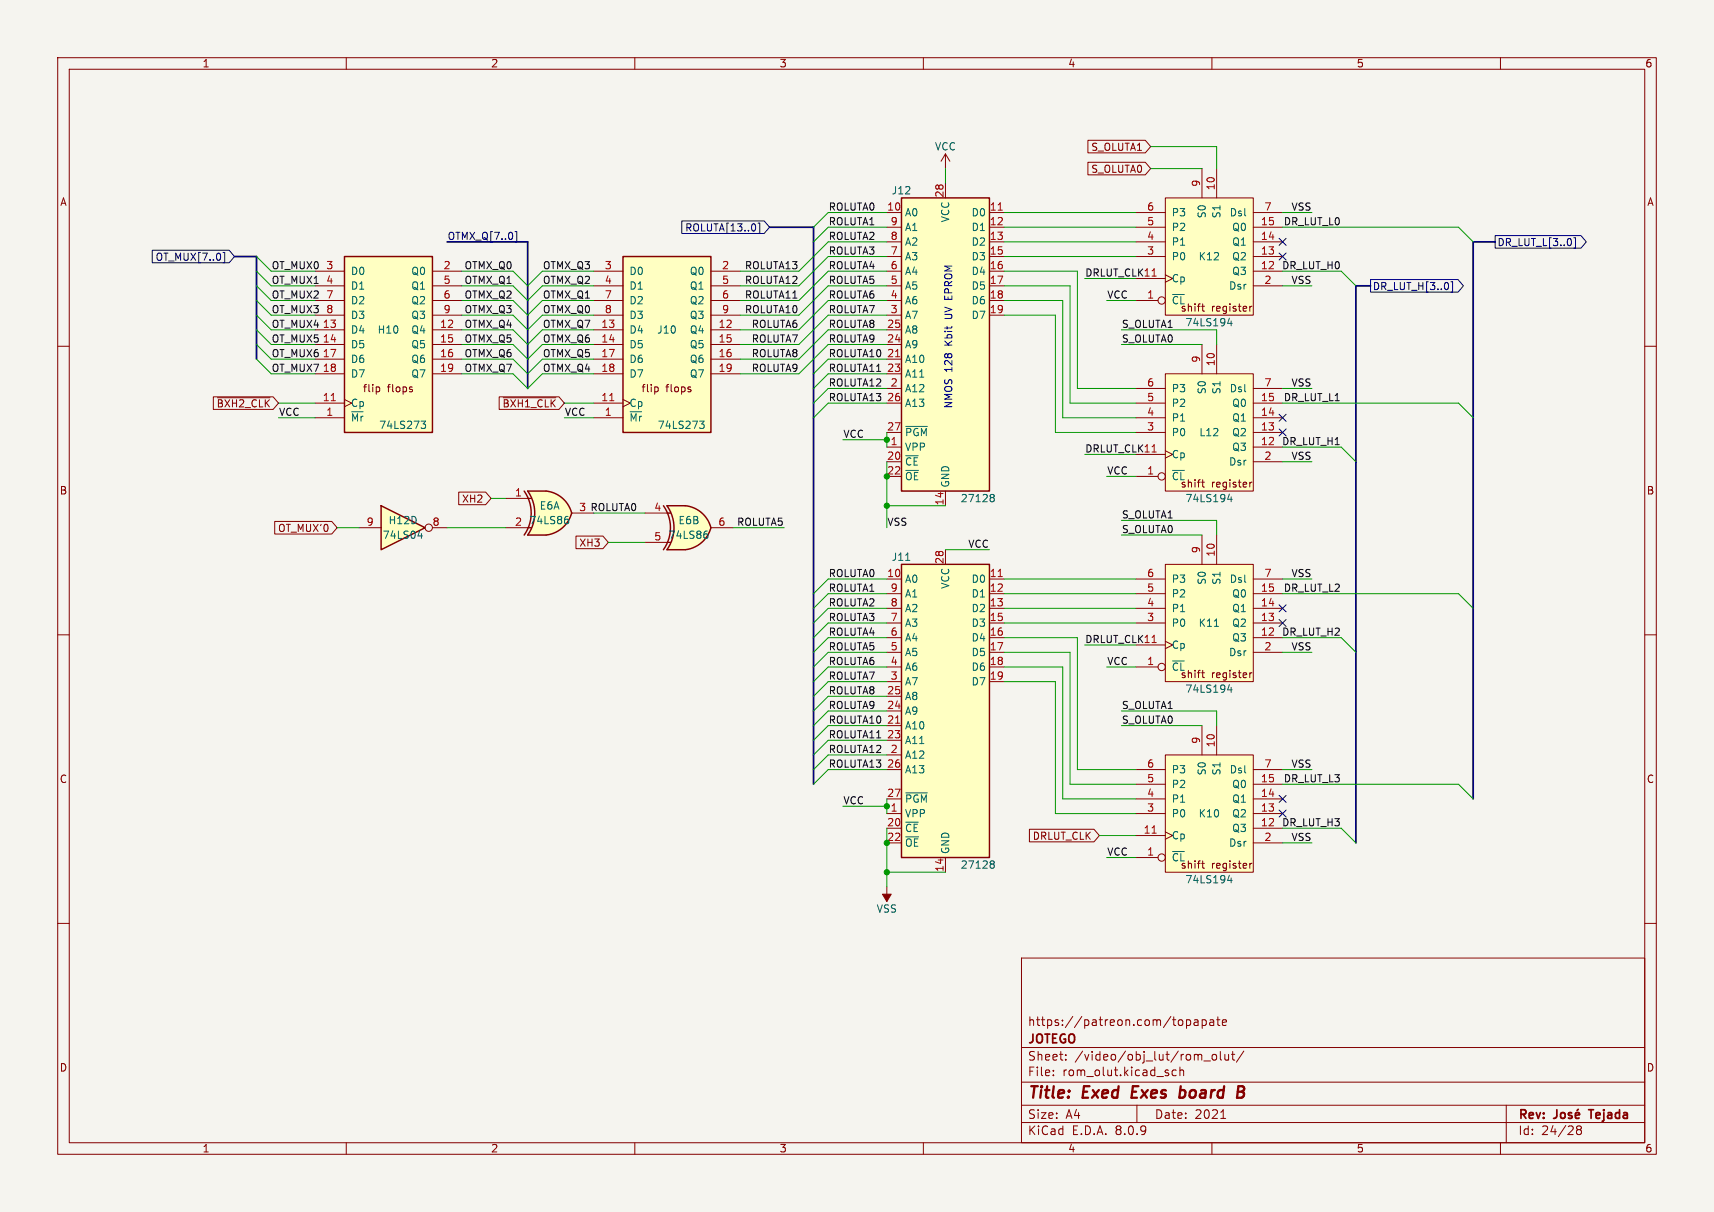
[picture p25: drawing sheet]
<svg xmlns="http://www.w3.org/2000/svg" width="297mm" height="210mm" viewBox="0 0 297 210" stroke-linecap="round" stroke-linejoin="round" font-family="sans-serif">
<defs><g id="words">
<g font-size="2.8" fill="#840000">
<text x="178" y="190.9">Title:</text>
<text x="187.7" y="190.9">Exed</text>
<text x="196.9" y="190.9">Exes</text>
<text x="206" y="190.9">board</text>
</g>
<g font-size="2.1" fill="#840000">
<text x="178" y="178">https://patreon.com/topapate</text>
<text x="178" y="184">Sheet:</text>
<text x="178" y="181.2">JOTEGO</text>
<text x="186.2" y="184">/video/obj_lut/rom_olut/</text>
<text x="178" y="186.7">File:</text>
<text x="184.1" y="186.7">rom_olut.kicad_sch</text>
<text x="178" y="196.9">KiCad</text>
<text x="178" y="194.1">Size:</text>
<text x="184.7" y="194.1">A4</text>
<text x="185.7" y="196.9">E.D.A.</text>
<text x="193.3" y="196.9">8.0.9</text>
<text x="200" y="194.1">Date:</text>
<text x="207" y="194.1">2021</text>
<text x="263" y="194.3">Rev:</text>
<text x="263" y="196.9">Id:</text>
<text x="267.1" y="196.9">24/28</text>
<text x="276.1" y="194.3">Tejada</text>
</g>
<g font-size="1.8" fill="#840000">
<text x="35" y="11.9">1</text>
<text x="85" y="11.9">2</text>
<text x="135" y="11.9">3</text>
<text x="185" y="11.9">4</text>
<text x="235" y="11.9">5</text>
<text x="285" y="11.9">6</text>
<text x="10.3" y="35.9">A</text>
<text x="285.3" y="35.9">A</text>
<text x="209.9" y="54.2">register</text>
<text x="62.8" y="68.2">flip</text>
<text x="67.1" y="68.2">flops</text>
<text x="111" y="68.2">flip</text>
<text x="115.4" y="68.2">flops</text>
<text x="10.3" y="85.9">B</text>
<text x="209.9" y="84.7">register</text>
<text x="285.3" y="85.9">B</text>
<text x="209.9" y="117.7">register</text>
<text x="10.3" y="135.9">C</text>
<text x="285.3" y="135.9">C</text>
<text x="209.9" y="150.7">register</text>
<text x="10.3" y="185.9">D</text>
<text x="285.3" y="185.9">D</text>
<text x="35" y="199.9">1</text>
<text x="85" y="199.9">2</text>
<text x="135" y="199.9">3</text>
<text x="185" y="199.9">4</text>
<text x="235" y="199.9">5</text>
<text x="285" y="199.9">6</text>
</g>
<g font-size="1.8" fill="#006464">
<text x="161.9" y="26.3">VCC</text>
<text x="154.4" y="33.9">J12</text>
<text x="156.7" y="37.7">A0</text>
<text x="156.7" y="40.2">A1</text>
<text x="164.7" y="38.6" transform="rotate(-90 164.7 38.6)">VCC</text>
<text x="168.3" y="37.7">D0</text>
<text x="168.3" y="40.2">D1</text>
<text x="202.9" y="40.2">P2</text>
<text x="202.9" y="37.7">P3</text>
<text x="209.1" y="37.9" transform="rotate(-90 209.1 37.9)">S0</text>
<text x="211.7" y="37.9" transform="rotate(-90 211.7 37.9)">S1</text>
<text x="213" y="37.7">Dsl</text>
<text x="213.4" y="40.2">Q0</text>
<text x="60.7" y="47.9">D0</text>
<text x="71.2" y="47.9">Q0</text>
<text x="109" y="47.9">D0</text>
<text x="119.4" y="47.9">Q0</text>
<text x="156.7" y="47.9">A4</text>
<text x="156.7" y="45.3">A3</text>
<text x="156.7" y="42.8">A2</text>
<text x="168.3" y="42.8">D2</text>
<text x="168.3" y="45.3">D3</text>
<text x="168.3" y="47.9">D4</text>
<text x="202.9" y="45.3">P0</text>
<text x="202.9" y="42.8">P1</text>
<text x="207.6" y="45.3">K12</text>
<text x="213.4" y="47.9">Q3</text>
<text x="213.4" y="45.3">Q2</text>
<text x="213.4" y="42.8">Q1</text>
<text x="60.7" y="50.4">D1</text>
<text x="60.7" y="52.9">D2</text>
<text x="71.2" y="50.4">Q1</text>
<text x="71.2" y="52.9">Q2</text>
<text x="109" y="50.4">D1</text>
<text x="109" y="52.9">D2</text>
<text x="119.4" y="50.4">Q1</text>
<text x="119.4" y="52.9">Q2</text>
<text x="156.7" y="52.9">A6</text>
<text x="156.7" y="50.4">A5</text>
<text x="168.3" y="50.4">D5</text>
<text x="168.3" y="52.9">D6</text>
<text x="202.9" y="52.9">~{CL}</text>
<text x="202.9" y="49.1">Cp</text>
<text x="212.9" y="50.4">Dsr</text>
<text x="60.7" y="58">D4</text>
<text x="60.7" y="55.5">D3</text>
<text x="65.3" y="58">H10</text>
<text x="71.2" y="58">Q4</text>
<text x="71.2" y="55.5">Q3</text>
<text x="109" y="58">D4</text>
<text x="109" y="55.5">D3</text>
<text x="113.8" y="58">J10</text>
<text x="119.4" y="58">Q4</text>
<text x="119.4" y="55.5">Q3</text>
<text x="156.7" y="58">A8</text>
<text x="156.7" y="55.5">A7</text>
<text x="168.3" y="55.5">D7</text>
<text x="204.5" y="54.2">shift</text>
<text x="205.3" y="56.7">74LS194</text>
<text x="60.7" y="60.6">D5</text>
<text x="60.7" y="63.1">D6</text>
<text x="60.7" y="65.6">D7</text>
<text x="71.2" y="60.6">Q5</text>
<text x="71.2" y="63.1">Q6</text>
<text x="71.2" y="65.6">Q7</text>
<text x="109" y="60.6">D5</text>
<text x="109" y="63.1">D6</text>
<text x="109" y="65.6">D7</text>
<text x="119.4" y="60.6">Q5</text>
<text x="119.4" y="63.1">Q6</text>
<text x="119.4" y="65.6">Q7</text>
<text x="156.7" y="63.1">A10</text>
<text x="156.7" y="65.6">A11</text>
<text x="156.7" y="60.6">A9</text>
<text x="60.7" y="70.7">Cp</text>
<text x="109" y="70.7">Cp</text>
<text x="156.7" y="68.2">A12</text>
<text x="156.7" y="70.7">A13</text>
<text x="202.9" y="70.7">P2</text>
<text x="202.9" y="68.2">P3</text>
<text x="209.1" y="68.4" transform="rotate(-90 209.1 68.4)">S0</text>
<text x="211.7" y="68.4" transform="rotate(-90 211.7 68.4)">S1</text>
<text x="213" y="68.2">Dsl</text>
<text x="213.4" y="70.7">Q0</text>
<text x="60.7" y="73.3">~{Mr}</text>
<text x="65.6" y="74.5">74LS273</text>
<text x="109" y="73.3">~{Mr}</text>
<text x="113.9" y="74.5">74LS273</text>
<text x="156.7" y="75.8">~{PGM}</text>
<text x="202.9" y="75.8">P0</text>
<text x="202.9" y="73.3">P1</text>
<text x="207.7" y="75.8">L12</text>
<text x="213.4" y="75.8">Q2</text>
<text x="213.4" y="73.3">Q1</text>
<text x="156.7" y="78.3">VPP</text>
<text x="156.7" y="80.9">~{CE}</text>
<text x="156.7" y="83.4">~{OE}</text>
<text x="202.9" y="83.4">~{CL}</text>
<text x="202.9" y="79.6">Cp</text>
<text x="212.9" y="80.9">Dsr</text>
<text x="213.4" y="78.3">Q3</text>
<text x="93.4" y="88.5">E6A</text>
<text x="164.7" y="84.6" transform="rotate(-90 164.7 84.6)">GND</text>
<text x="166.4" y="87.2">27128</text>
<text x="204.5" y="84.7">shift</text>
<text x="205.3" y="87.2">74LS194</text>
<text x="66.2" y="93.6">74LS04</text>
<text x="67.2" y="91">H12D</text>
<text x="91.6" y="91">74LS86</text>
<text x="115.7" y="93.6">74LS86</text>
<text x="117.5" y="91">E6B</text>
<text x="154.4" y="97.4">J11</text>
<text x="156.7" y="101.2">A0</text>
<text x="168.3" y="101.2">D0</text>
<text x="202.9" y="101.2">P3</text>
<text x="209.1" y="101.4" transform="rotate(-90 209.1 101.4)">S0</text>
<text x="211.7" y="101.4" transform="rotate(-90 211.7 101.4)">S1</text>
<text x="213" y="101.2">Dsl</text>
<text x="156.7" y="106.3">A2</text>
<text x="156.7" y="103.7">A1</text>
<text x="164.7" y="102.1" transform="rotate(-90 164.7 102.1)">VCC</text>
<text x="168.3" y="103.7">D1</text>
<text x="168.3" y="106.3">D2</text>
<text x="202.9" y="106.3">P1</text>
<text x="202.9" y="103.7">P2</text>
<text x="213.4" y="106.3">Q1</text>
<text x="213.4" y="103.7">Q0</text>
<text x="156.7" y="113.9">A5</text>
<text x="156.7" y="111.4">A4</text>
<text x="156.7" y="108.8">A3</text>
<text x="168.3" y="108.8">D3</text>
<text x="168.3" y="111.4">D4</text>
<text x="168.3" y="113.9">D5</text>
<text x="202.9" y="112.6">Cp</text>
<text x="202.9" y="108.8">P0</text>
<text x="207.6" y="108.8">K11</text>
<text x="212.9" y="113.9">Dsr</text>
<text x="213.4" y="111.4">Q3</text>
<text x="213.4" y="108.8">Q2</text>
<text x="156.7" y="119">A7</text>
<text x="156.7" y="116.4">A6</text>
<text x="168.3" y="116.4">D6</text>
<text x="168.3" y="119">D7</text>
<text x="202.9" y="116.4">~{CL}</text>
<text x="204.5" y="117.7">shift</text>
<text x="156.7" y="124.1">A9</text>
<text x="156.7" y="121.5">A8</text>
<text x="205.3" y="120.2">74LS194</text>
<text x="156.7" y="131.7">A12</text>
<text x="156.7" y="126.6">A10</text>
<text x="156.7" y="129.1">A11</text>
<text x="156.7" y="134.2">A13</text>
<text x="202.9" y="136.8">P2</text>
<text x="202.9" y="134.2">P3</text>
<text x="209.1" y="134.4" transform="rotate(-90 209.1 134.4)">S0</text>
<text x="211.7" y="134.4" transform="rotate(-90 211.7 134.4)">S1</text>
<text x="213" y="134.2">Dsl</text>
<text x="213.4" y="136.8">Q0</text>
<text x="156.7" y="141.8">VPP</text>
<text x="156.7" y="139.3">~{PGM}</text>
<text x="202.9" y="141.8">P0</text>
<text x="202.9" y="139.3">P1</text>
<text x="207.6" y="141.8">K10</text>
<text x="213.4" y="141.8">Q2</text>
<text x="213.4" y="139.3">Q1</text>
<text x="156.7" y="144.4">~{CE}</text>
<text x="156.7" y="146.9">~{OE}</text>
<text x="164.7" y="148.1" transform="rotate(-90 164.7 148.1)">GND</text>
<text x="202.9" y="149.5">~{CL}</text>
<text x="202.9" y="145.6">Cp</text>
<text x="212.9" y="146.9">Dsr</text>
<text x="213.4" y="144.4">Q3</text>
<text x="166.4" y="150.7">27128</text>
<text x="204.5" y="150.7">shift</text>
<text x="205.3" y="153.3">74LS194</text>
<text x="151.8" y="158.3">VSS</text>
</g>
<g font-size="1.8" fill="#a90000">
<text x="163.6" y="34.3" transform="rotate(-90 163.6 34.3)">28</text>
<text x="208" y="32.5" transform="rotate(-90 208 32.5)">9</text>
<text x="210.6" y="33.1" transform="rotate(-90 210.6 33.1)">10</text>
<text x="153.6" y="36.6">10</text>
<text x="154.2" y="41.7">8</text>
<text x="154.2" y="39.1">9</text>
<text x="171.4" y="36.6">11</text>
<text x="171.4" y="39.1">12</text>
<text x="171.4" y="41.7">13</text>
<text x="198.7" y="41.7">4</text>
<text x="198.7" y="39.1">5</text>
<text x="198.7" y="36.6">6</text>
<text x="218.4" y="41.7">14</text>
<text x="218.4" y="39.1">15</text>
<text x="219" y="36.6">7</text>
<text x="56.4" y="46.7">3</text>
<text x="76.8" y="46.7">2</text>
<text x="104.7" y="46.7">3</text>
<text x="125" y="46.7">2</text>
<text x="154.2" y="46.7">6</text>
<text x="154.2" y="44.2">7</text>
<text x="171.4" y="44.2">15</text>
<text x="171.4" y="46.7">16</text>
<text x="198.7" y="44.2">3</text>
<text x="218.4" y="46.7">12</text>
<text x="218.4" y="44.2">13</text>
<text x="56.4" y="49.3">4</text>
<text x="56.4" y="51.8">7</text>
<text x="76.8" y="49.3">5</text>
<text x="76.8" y="51.8">6</text>
<text x="104.7" y="49.3">4</text>
<text x="104.7" y="51.8">7</text>
<text x="125" y="49.3">5</text>
<text x="125" y="51.8">6</text>
<text x="154.2" y="51.8">4</text>
<text x="154.2" y="49.3">5</text>
<text x="171.4" y="49.3">17</text>
<text x="171.4" y="51.8">18</text>
<text x="198.7" y="51.8">1</text>
<text x="219" y="49.3">2</text>
<text x="55.8" y="56.9">13</text>
<text x="55.8" y="59.4">14</text>
<text x="56.4" y="54.4">8</text>
<text x="76.2" y="56.9">12</text>
<text x="76.2" y="59.4">15</text>
<text x="76.8" y="54.4">9</text>
<text x="104.1" y="56.9">13</text>
<text x="104.1" y="59.4">14</text>
<text x="104.7" y="54.4">8</text>
<text x="124.4" y="56.9">12</text>
<text x="124.4" y="59.4">15</text>
<text x="125" y="54.4">9</text>
<text x="153.6" y="59.4">24</text>
<text x="153.6" y="56.9">25</text>
<text x="154.2" y="54.4">3</text>
<text x="171.4" y="54.4">19</text>
<text x="55.8" y="62">17</text>
<text x="55.8" y="64.5">18</text>
<text x="76.2" y="62">16</text>
<text x="76.2" y="64.5">19</text>
<text x="104.1" y="62">17</text>
<text x="104.1" y="64.5">18</text>
<text x="124.4" y="62">16</text>
<text x="124.4" y="64.5">19</text>
<text x="153.6" y="62">21</text>
<text x="153.6" y="64.5">23</text>
<text x="208" y="62.9" transform="rotate(-90 208 62.9)">9</text>
<text x="210.6" y="63.5" transform="rotate(-90 210.6 63.5)">10</text>
<text x="55.8" y="69.6">11</text>
<text x="104.1" y="69.6">11</text>
<text x="153.6" y="69.6">26</text>
<text x="154.2" y="67.1">2</text>
<text x="198.7" y="69.6">5</text>
<text x="198.7" y="67.1">6</text>
<text x="218.4" y="69.6">15</text>
<text x="219" y="67.1">7</text>
<text x="56.4" y="72.1">1</text>
<text x="104.7" y="72.1">1</text>
<text x="153.6" y="74.7">27</text>
<text x="154.2" y="77.2">1</text>
<text x="198.7" y="74.7">3</text>
<text x="198.7" y="72.1">4</text>
<text x="218.4" y="77.2">12</text>
<text x="218.4" y="74.7">13</text>
<text x="218.4" y="72.1">14</text>
<text x="153.6" y="79.8">20</text>
<text x="153.6" y="82.3">22</text>
<text x="198.7" y="82.3">1</text>
<text x="219" y="79.8">2</text>
<text x="89.1" y="86.1">1</text>
<text x="113.3" y="88.6">4</text>
<text x="163.6" y="87.7" transform="rotate(-90 163.6 87.7)">14</text>
<text x="63.4" y="91.2">9</text>
<text x="74.9" y="91.2">8</text>
<text x="89.1" y="91.2">2</text>
<text x="113.3" y="93.7">5</text>
<text x="124.4" y="91.2">6</text>
<text x="208" y="96" transform="rotate(-90 208 96)">9</text>
<text x="153.6" y="100.1">10</text>
<text x="163.6" y="97.8" transform="rotate(-90 163.6 97.8)">28</text>
<text x="171.4" y="100.1">11</text>
<text x="198.7" y="100.1">6</text>
<text x="210.6" y="96.6" transform="rotate(-90 210.6 96.6)">10</text>
<text x="219" y="100.1">7</text>
<text x="154.2" y="107.7">7</text>
<text x="154.2" y="105.2">8</text>
<text x="154.2" y="102.6">9</text>
<text x="171.4" y="102.6">12</text>
<text x="171.4" y="105.2">13</text>
<text x="171.4" y="107.7">15</text>
<text x="198.7" y="107.7">3</text>
<text x="198.7" y="105.2">4</text>
<text x="198.7" y="102.6">5</text>
<text x="218.4" y="107.7">13</text>
<text x="218.4" y="105.2">14</text>
<text x="218.4" y="102.6">15</text>
<text x="154.2" y="112.8">5</text>
<text x="154.2" y="110.2">6</text>
<text x="171.4" y="110.2">16</text>
<text x="171.4" y="112.8">17</text>
<text x="218.4" y="110.2">12</text>
<text x="219" y="112.8">2</text>
<text x="154.2" y="117.9">3</text>
<text x="154.2" y="115.3">4</text>
<text x="171.4" y="115.3">18</text>
<text x="171.4" y="117.9">19</text>
<text x="198.7" y="115.3">1</text>
<text x="153.6" y="125.5">21</text>
<text x="153.6" y="122.9">24</text>
<text x="153.6" y="120.4">25</text>
<text x="153.6" y="128">23</text>
<text x="154.2" y="130.6">2</text>
<text x="208" y="129" transform="rotate(-90 208 129)">9</text>
<text x="210.6" y="129.6" transform="rotate(-90 210.6 129.6)">10</text>
<text x="153.6" y="133.1">26</text>
<text x="198.7" y="135.6">5</text>
<text x="198.7" y="133.1">6</text>
<text x="218.4" y="135.6">15</text>
<text x="219" y="133.1">7</text>
<text x="153.6" y="143.3">20</text>
<text x="153.6" y="138.2">27</text>
<text x="154.2" y="140.7">1</text>
<text x="198.7" y="140.7">3</text>
<text x="198.7" y="138.2">4</text>
<text x="218.4" y="143.3">12</text>
<text x="218.4" y="140.7">13</text>
<text x="218.4" y="138.2">14</text>
<text x="153.6" y="145.8">22</text>
<text x="198.1" y="144.5">11</text>
<text x="198.7" y="148.3">1</text>
<text x="219" y="145.8">2</text>
<text x="163.6" y="151.2" transform="rotate(-90 163.6 151.2)">14</text>
</g>
<text font-size="1.8" fill="#0f0f0f" x="100.3" y="88.6">3 ROLUTA0</text>
<g font-size="1.7" fill="#840000">
<text x="189" y="26.3">S_OLUTA1</text>
<text x="189" y="30.1">S_OLUTA0</text>
<text x="37.4" y="70.8">~{BXH2_CLK}</text>
<text x="87" y="70.8">~{BXH1_CLK}</text>
<text x="80" y="87.3">XH2</text>
<text x="48.1" y="92.4">OT_MUX'0</text>
<text x="100.3" y="94.9">XH3</text>
<text x="178.9" y="145.7">DRLUT_CLK</text>
</g>
<g font-size="1.7" fill="#000084">
<text x="77.5" y="41.7">OTMX_Q[7..0]</text>
<text x="118.6" y="40.3">ROLUTA[13..0]</text>
<text x="26.9" y="45.4">OT_MUX[7..0]</text>
<text x="259.4" y="42.8">DR_LUT_L[3..0]</text>
<text x="237.8" y="50.5">DR_LUT_H[3..0]</text>
</g>
<g font-size="1.7" fill="#0f0f0f">
<text x="143.5" y="39.1">ROLUTA1</text>
<text x="143.5" y="41.7">ROLUTA2</text>
<text x="143.5" y="36.6">ROLUTA0</text>
<text x="222.4" y="39.1">DR_LUT_L0</text>
<text x="223.7" y="36.6">VSS</text>
<text x="47" y="46.7">OT_MUX0</text>
<text x="80.4" y="46.7">OTMX_Q0</text>
<text x="94" y="46.7">OTMX_Q3</text>
<text x="129" y="46.7">ROLUTA13</text>
<text x="143.5" y="44.2">ROLUTA3</text>
<text x="143.5" y="46.7">ROLUTA4</text>
<text x="222.1" y="46.7">DR_LUT_H0</text>
<text x="47" y="49.3">OT_MUX1</text>
<text x="47" y="51.8">OT_MUX2</text>
<text x="80.4" y="49.3">OTMX_Q1</text>
<text x="80.4" y="51.8">OTMX_Q2</text>
<text x="94" y="51.8">OTMX_Q1</text>
<text x="94" y="49.3">OTMX_Q2</text>
<text x="129" y="51.8">ROLUTA11</text>
<text x="129" y="49.3">ROLUTA12</text>
<text x="143.5" y="49.3">ROLUTA5</text>
<text x="143.5" y="51.8">ROLUTA6</text>
<text x="188" y="48">DRLUT_CLK11</text>
<text x="191.8" y="51.8">VCC</text>
<text x="223.7" y="49.3">VSS</text>
<text x="47" y="54.4">OT_MUX3</text>
<text x="47" y="56.9">OT_MUX4</text>
<text x="47" y="59.4">OT_MUX5</text>
<text x="80.4" y="59.4">OTMX_Q5</text>
<text x="80.4" y="54.4">OTMX_Q3</text>
<text x="80.4" y="56.9">OTMX_Q4</text>
<text x="94" y="59.4">OTMX_Q6</text>
<text x="94" y="54.4">OTMX_Q0</text>
<text x="94" y="56.9">OTMX_Q7</text>
<text x="129" y="54.4">ROLUTA10</text>
<text x="130.2" y="56.9">ROLUTA6</text>
<text x="130.2" y="59.4">ROLUTA7</text>
<text x="143.5" y="56.9">ROLUTA8</text>
<text x="143.5" y="54.4">ROLUTA7</text>
<text x="143.5" y="59.4">ROLUTA9</text>
<text x="194.3" y="56.9">S_OLUTA1</text>
<text x="194.3" y="59.4">S_OLUTA0</text>
<text x="47" y="62">OT_MUX6</text>
<text x="47" y="64.5">OT_MUX7</text>
<text x="80.4" y="64.5">OTMX_Q7</text>
<text x="80.4" y="62">OTMX_Q6</text>
<text x="94" y="62">OTMX_Q5</text>
<text x="94" y="64.5">OTMX_Q4</text>
<text x="130.2" y="62">ROLUTA8</text>
<text x="130.2" y="64.5">ROLUTA9</text>
<text x="143.5" y="64.5">ROLUTA11</text>
<text x="143.5" y="62">ROLUTA10</text>
<text x="143.5" y="67.1">ROLUTA12</text>
<text x="143.5" y="69.6">ROLUTA13</text>
<text x="222.4" y="69.6">DR_LUT_L1</text>
<text x="223.7" y="67.1">VSS</text>
<text x="48.3" y="72.1">VCC</text>
<text x="97.8" y="72.1">VCC</text>
<text x="146" y="75.9">VCC</text>
<text x="222.1" y="77.2">DR_LUT_H1</text>
<text x="188" y="78.5">DRLUT_CLK11</text>
<text x="191.8" y="82.3">VCC</text>
<text x="223.7" y="79.8">VSS</text>
<text x="194.3" y="89.9">S_OLUTA1</text>
<text x="127.6" y="91.2">ROLUTA5</text>
<text x="153.7" y="91.2">VSS</text>
<text x="167.7" y="95">VCC</text>
<text x="194.3" y="92.5">S_OLUTA0</text>
<text x="143.5" y="100.1">ROLUTA0</text>
<text x="223.7" y="100.1">VSS</text>
<text x="143.5" y="107.7">ROLUTA3</text>
<text x="143.5" y="102.6">ROLUTA1</text>
<text x="143.5" y="105.2">ROLUTA2</text>
<text x="222.4" y="102.6">DR_LUT_L2</text>
<text x="143.5" y="112.8">ROLUTA5</text>
<text x="143.5" y="110.2">ROLUTA4</text>
<text x="188" y="111.5">DRLUT_CLK11</text>
<text x="222.1" y="110.2">DR_LUT_H2</text>
<text x="223.7" y="112.8">VSS</text>
<text x="143.5" y="115.3">ROLUTA6</text>
<text x="143.5" y="117.9">ROLUTA7</text>
<text x="191.8" y="115.3">VCC</text>
<text x="143.5" y="125.5">ROLUTA10</text>
<text x="143.5" y="120.4">ROLUTA8</text>
<text x="143.5" y="122.9">ROLUTA9</text>
<text x="194.3" y="125.5">S_OLUTA0</text>
<text x="194.3" y="122.9">S_OLUTA1</text>
<text x="143.5" y="130.6">ROLUTA12</text>
<text x="143.5" y="128">ROLUTA11</text>
<text x="143.5" y="133.1">ROLUTA13</text>
<text x="222.4" y="135.6">DR_LUT_L3</text>
<text x="223.7" y="133.1">VSS</text>
<text x="146" y="139.4">VCC</text>
<text x="222.1" y="143.3">DR_LUT_H3</text>
<text x="191.8" y="148.3">VCC</text>
<text x="223.7" y="145.8">VSS</text>
</g>
<g font-size="1.7" fill="#0000c2">
<text x="165.1" y="59.8" transform="rotate(-90 165.1 59.8)">Kbit</text>
<text x="165.1" y="55" transform="rotate(-90 165.1 55)">UV EPROM</text>
<text x="165.1" y="70.9" transform="rotate(-90 165.1 70.9)">NMOS 128</text>
</g>
</g></defs>
<path d="M0 0h297v210h-297z" fill="#f5f4ef" stroke="#f5f4ef" stroke-width=".17"/>
<g fill="none" stroke="#840000" stroke-width=".17">
<path d="M10 10h277v190h-277zM12 12h273v186h-273zM60 10v2M110 10v2M160 10v2M210 10v2M260 10v2M10 60h2M285 60h2M10 110h2M285 110h2M10 160h2"/>
<path d="M177 166h108v32h-108zM205.6 176.7v1.5M205.6 176.8l.4-.1 .3 .3v.4l-.1 .2h-.6M207 176.8h.5l.1 .9M207.6 177.1h-.5a.29 .29 0 0 0-.2 .3 .29 .29 0 0 0 .2 .3l.5-.1M208.3 176.8l.4-.1 .3 .3v.4l-.1 .2h-.6M208.3 176.7v1.5M209.7 176.8h.5l.1 .9M210.3 177.1h-.5a.29 .29 0 0 0-.2 .3 .29 .29 0 0 0 .2 .3l.5-.1M210.8 176.7h.6M211 176.2v1.3l.4 .2M211.8 177.2l.7-.1v-.3l-.5-.1-.2 .2 .1 .7h.6"/>
<path d="M285 160h2M60 198v2M110 198v2M160 198v2M177 194.5h108M177 191.5h108M177 187.5h108M177 181.5h108M182.5 186.3v.1M182.5 185.5v.1M184.7 183.6v.1M184.7 182.8v.1"/>
<path d="M197 191.5v3M203.8 185.5l-.4-.1-.3 .3v.4l.1 .2h.6M204.5 185.5l.2-.1 .3 .1 .1 .9M204.5 184.9v1.5M208.6 183.8h1.1M210 198v2M210.2 182.8l.3-.1 .3 .3v.4l-.3 .3-.3-.1-.2-.2v-.4zM211.5 182.2v1.3l.2 .2M211.5 193.8h.9M212.2 182.7l.1 .9 .4 .1 .2-.1M212.9 182.7v1M213.4 182.7h.6"/>
<path d="M213.6 182.2v1.3l.4 .2M215.5 182.1l-1.3 2M260 198v2M261 191.5v6.5M273.5 195.7l-.3-.2 .3-.4 .4 .1 .1 .2-.3 .3M273.5 195.7l-.3 .3v.5l.3 .1 .4-.1 .1-.2v-.4l-.3-.2M273.5 195.7h.2"/>
</g>
<path d="M269.8 192.3v1.1a.48 .48 0 0 1-.6 .4M270.6 192.9l.3-.1 .3 .3v.4l-.3 .3-.3-.1-.2-.2v-.4zM272.3 192.9l-.3-.1-.2 .2v.2l.5 .2v.3h-.5M273 193.3l.7-.2-.1-.2-.4-.1-.2 .2 .1 .7h.5M273.5 192.2l-.2 .2M275.3 192.3h.8" fill="none" stroke="#840000" stroke-width=".3"/>
<path d="M196.3 188.2l-.2 2h.9M204.5 189l.2-.1 .6 .1M204.6 188.2l-.3 2M205.2 190a.66 .66 0 0 1-.8 .1M214.5 189.2h.6M214.6 188.2h.7a.49 .49 0 0 1 .3 .5 .49 .49 0 0 1-.5 .5M215.1 189.2l.3 .1a.58 .58 0 0 1-.3 .9h-.8" fill="none" stroke="#840000" stroke-width=".4"/>
<path d="M156.2 97.8h15.2v50.8h-15.2z" fill="#ffffc2"/>
<path d="M156.2 97.8h15.2v50.8h-15.2z" fill="none" stroke="#840000" stroke-width=".25"/>
<g fill="none" stroke="#840000" stroke-width=".17">
<path d="M163.8 95.3v2.5M153.7 100.3h2.5M153.7 102.9h2.5M153.7 105.4h2.5M153.7 108h2.5M153.7 110.5h2.5M153.7 113h2.5M153.7 115.6h2.5M153.7 118.1h2.5M171.4 100.3h2.6M171.4 102.9h2.6M171.4 105.4h2.6"/>
<path d="M171.4 108h2.6M171.4 110.5h2.6M171.4 113h2.6M171.4 115.6h2.6M171.4 118.1h2.6M153.7 130.8h2.5M153.7 125.7h2.5M153.7 128.3h2.5M153.7 123.2h2.5M153.7 120.7h2.5M153.7 133.4h2.5M153.7 138.4h2.5"/>
<path d="M153.7 141h2.5M153.7 143.5h2.5M153.7 146.1h2.5M163.8 148.6v2.5"/>
</g>
<path d="M173 99.9h.7M155.2 125.3h.7" fill="none" stroke="#a90000" stroke-width=".17"/>
<path d="M156.9 97.1h.8M156.9 137.4h3.8M171.8 149.2h.2l.3 .2-.3 .3M171.8 149.7h.2M172 149.7l.3 .3v.2l-.1 .2h-.4" fill="none" stroke="#006464" stroke-width=".17"/>
<path d="M66 87.6l7.7 3.8-7.7 3.9z" fill="#ffffc2"/>
<path d="M66 87.6l7.7 3.8-7.7 3.9z" fill="none" stroke="#840000" stroke-width=".25"/>
<g fill="none" stroke="#840000" stroke-width=".17">
<path d="M62.2 91.4h3.8M74.9 91.4h2.6"/>
<circle cx="74.3" cy="91.4" r=".63"/>
</g>
<path d="M72.4 92.9h.8M73 92.4v.9" fill="none" stroke="#006464" stroke-width=".17"/>
<path d="M201.9 130.8h15.3v20.3h-15.3z" fill="#ffffc2"/>
<g fill="none" stroke="#840000" stroke-width=".17">
<path d="M196.8 138.4h5.1M196.8 135.9h5.1M196.8 133.4h5.1M201.9 130.8h15.3v20.3h-15.3zM208.3 125.7v5.1M210.8 125.7v5.1M217.2 138.4h5M217.2 135.9h5M217.2 133.4h5M196.8 148.6h3.9M196.8 144.8h5.1M196.8 141h5.1"/>
<path d="M201.9 144.1l1.3 .7-1.3 .6M208.2 149.6h.5M208.4 149.2v1.1l.3 .1M216.6 149.6v.8M216.9 149.6l-.3 .2M217.2 143.5h5M217.2 141h5M217.2 146.1h5"/>
<circle cx="201.3" cy="148.6" r=".63"/>
</g>
<path d="M199.6 144.4h.8" fill="none" stroke="#a90000" stroke-width=".17"/>
<path d="M213 151.6l-.3 1h.8M213.3 152.1v.9" fill="none" stroke="#006464" stroke-width=".17"/>
<path d="M201.9 34.3h15.3v20.3h-15.3z" fill="#ffffc2"/>
<g fill="none" stroke="#840000" stroke-width=".17">
<path d="M163.8 26.7l-.7 1.2M163.8 26.7v2.5M163.8 26.7l.8 1.2M196.8 39.4h5.1M196.8 36.8h5.1M201.9 34.3h15.3v20.3h-15.3zM208.3 29.2v5.1M210.8 29.2v5.1M217.2 39.4h5M217.2 36.8h5M196.8 52.1h3.9M196.8 48.3h5.1"/>
<path d="M196.8 44.5h5.1M196.8 41.9h5.1M201.9 47.6l1.3 .7-1.3 .6M208.2 53.1h.5M208.4 52.6v1.1l.3 .2M216.6 53.1v.8M216.9 53.1l-.3 .2M217.2 47h5M217.2 44.5h5M217.2 41.9h5M217.2 49.5h5"/>
<circle cx="201.3" cy="52.1" r=".63"/>
</g>
<path d="M199.6 47.8h.8" fill="none" stroke="#a90000" stroke-width=".17"/>
<path d="M213 55.1l-.3 .9h.8M213.3 55.6v.9" fill="none" stroke="#006464" stroke-width=".17"/>
<path d="M156.2 34.3h15.2v50.8h-15.2z" fill="#ffffc2"/>
<path d="M156.2 34.3h15.2v50.8h-15.2z" fill="none" stroke="#840000" stroke-width=".25"/>
<g fill="none" stroke="#840000" stroke-width=".17">
<path d="M153.7 36.8h2.5M153.7 39.4h2.5M163.8 31.8v2.5M171.4 36.8h2.6M171.4 39.4h2.6M153.7 41.9h2.5M153.7 44.5h2.5M153.7 47h2.5M153.7 49.5h2.5M153.7 52.1h2.5M153.7 54.6h2.5M153.7 59.7h2.5"/>
<path d="M153.7 57.2h2.5M171.4 41.9h2.6M171.4 44.5h2.6M171.4 47h2.6M171.4 49.5h2.6M171.4 52.1h2.6M171.4 54.6h2.6M153.7 77.5h2.5M153.7 67.3h2.5M153.7 62.2h2.5M153.7 64.8h2.5M153.7 69.9h2.5"/>
<path d="M153.7 74.9h2.5M153.7 80h2.5M153.7 82.6h2.5M163.8 85.1v2.5"/>
</g>
<path d="M173 36.4h.7M155.2 61.8h.7" fill="none" stroke="#a90000" stroke-width=".17"/>
<path d="M156.9 73.9h3.8M171.8 85.7h.2l.3 .2-.3 .3M171.8 86.2h.2M172 86.2l.3 .3v.2l-.1 .2h-.4" fill="none" stroke="#006464" stroke-width=".17"/>
<path d="M118.2 90.1l5 1.3a5.2 5.2 0 0 1-4.4 3.9z" fill="#ffffc2" stroke="#ffffc2" stroke-width=".17"/>
<path d="M115.6 95.3h3.1M115.6 87.6h3.1" fill="none" stroke="#ffffc2" stroke-width=".17"/>
<path d="M115.6 87.6h3.1v7.7h-3.1a6.7 6.7 0 0 0 0-7.7z" fill="#ffffc2"/>
<path d="M118.8 87.6a5.1 5.1 0 0 1 4.4 3.8l-5 1.3z" fill="#ffffc2" stroke="#ffffc2" stroke-width=".17"/>
<path d="M115 87.6a6.6 6.6 0 0 1 0 7.7M118.7 87.6h-3.1a6.6 6.6 0 0 1 0 7.7h3.1M118.8 87.6a5.1 5.1 0 0 1 4.4 3.8 5.2 5.2 0 0 1-4.4 3.9" fill="none" stroke="#840000" stroke-width=".25"/>
<path d="M111.8 88.9h4.4M111.8 94h4.4M123.2 91.4h3.8" fill="none" stroke="#840000" stroke-width=".17"/>
<path d="M122.2 92.5h.2l.3 .2-.1 .5-.4 .1M122.3 92h.3" fill="none" stroke="#006464" stroke-width=".17"/>
<path d="M107.9 44.5h15.3v30.4h-15.3z" fill="#ffffc2"/>
<path d="M107.9 44.5h15.3v30.4h-15.3z" fill="none" stroke="#840000" stroke-width=".25"/>
<g fill="none" stroke="#840000" stroke-width=".17">
<path d="M102.9 57.2h5M102.9 59.7h5M102.9 47h5M102.9 49.5h5M102.9 52.1h5M102.9 54.6h5M123.2 57.2h5.1M123.2 59.7h5.1M123.2 47h5.1M123.2 49.5h5.1M123.2 52.1h5.1M123.2 54.6h5.1"/>
<path d="M102.9 72.4h5M102.9 69.9h5M102.9 62.2h5M102.9 64.8h5M107.9 69.2l1.3 .7-1.3 .6M113.8 67l.3 .3v.3l-.3 .3M119.6 67.5l.1 .1-.1 .3M119.6 67l.1 .1M123.2 62.2h5.1M123.2 64.8h5.1"/>
</g>
<path d="M105.7 69.4h.7" fill="none" stroke="#a90000" stroke-width=".17"/>
<path d="M121.2 73h.8l-.4 .5 .4 .1v.4l-.2 .2h-.4" fill="none" stroke="#006464" stroke-width=".17"/>
<path d="M201.9 64.8h15.3v20.3h-15.3z" fill="#ffffc2"/>
<g fill="none" stroke="#840000" stroke-width=".17">
<path d="M208.3 59.7v5.1M210.8 59.7v5.1M196.8 78.7h5.1M196.8 74.9h5.1M196.8 72.4h5.1M196.8 69.9h5.1M196.8 67.3h5.1M201.9 64.8h15.3v20.3h-15.3zM201.9 78.1l1.3 .6-1.3 .7M217.2 77.5h5M217.2 74.9h5M217.2 72.4h5"/>
<path d="M217.2 69.9h5M217.2 67.3h5M196.8 82.6h3.9M208.2 83.6h.5M208.4 83.1v1.1l.3 .2M216.6 83.6v.8M216.9 83.6l-.3 .2M217.2 80h5"/>
<circle cx="201.3" cy="82.5" r=".63"/>
</g>
<path d="M199.6 78.3h.8" fill="none" stroke="#a90000" stroke-width=".17"/>
<path d="M213 85.6l-.3 .9h.8M213.3 86.1v.8" fill="none" stroke="#006464" stroke-width=".17"/>
<path d="M94 87.5l5.1 1.4a5.2 5.2 0 0 1-4.5 3.8z" fill="#ffffc2" stroke="#ffffc2" stroke-width=".17"/>
<path d="M91.4 92.7h3.2M91.4 85.1h3.2" fill="none" stroke="#ffffc2" stroke-width=".17"/>
<path d="M91.4 85.1h3.2v7.6h-3.2a6.7 6.7 0 0 0 0-7.6z" fill="#ffffc2"/>
<path d="M94.6 85.1a5.1 5.1 0 0 1 4.5 3.8l-5 1.3z" fill="#ffffc2" stroke="#ffffc2" stroke-width=".17"/>
<path d="M90.8 85.1a6.6 6.6 0 0 1 0 7.6M94.6 85.1h-3.2a6.6 6.6 0 0 1 0 7.6h3.2M94.6 85.1a5.1 5.1 0 0 1 4.5 3.8 5.2 5.2 0 0 1-4.5 3.8" fill="none" stroke="#840000" stroke-width=".25"/>
<path d="M87.6 86.4h4.5M87.6 91.4h4.5M99.1 88.9h3.8" fill="none" stroke="#840000" stroke-width=".17"/>
<path d="M98.1 90h.2l.2 .2v.4l-.4 .1M98.2 89.5h.2" fill="none" stroke="#006464" stroke-width=".17"/>
<path d="M201.9 97.8h15.3v20.3h-15.3z" fill="#ffffc2"/>
<g fill="none" stroke="#840000" stroke-width=".17">
<path d="M201.9 97.8h15.3v20.3h-15.3zM208.3 92.7v5.1M210.8 92.7v5.1M196.8 115.6h3.9M196.8 111.8h5.1M196.8 108h5.1M196.8 105.4h5.1M196.8 102.9h5.1M196.8 100.3h5.1M201.9 111.1l1.3 .7-1.3 .6M208.2 116.6h.5M208.4 116.1v1.1l.3 .2"/>
<path d="M216.6 116.6v.8M216.9 116.6l-.3 .2M217.2 110.5h5M217.2 108h5M217.2 105.4h5M217.2 102.9h5M217.2 113h5M217.2 100.3h5"/>
<circle cx="201.3" cy="115.6" r=".63"/>
</g>
<path d="M199.6 111.3h.8" fill="none" stroke="#a90000" stroke-width=".17"/>
<path d="M210.4 108.5h.8M213 118.6l-.3 .9h.8M213.3 119.1v.9" fill="none" stroke="#006464" stroke-width=".17"/>
<path d="M59.7 44.5h15.2v30.4h-15.2z" fill="#ffffc2"/>
<path d="M59.7 44.5h15.2v30.4h-15.2z" fill="none" stroke="#840000" stroke-width=".25"/>
<g fill="none" stroke="#840000" stroke-width=".17">
<path d="M188.5 24.3h10l.9 1.1-.9 1.1h-10zM188.5 28.1h10l.9 1.1-.9 1.1h-10zM54.6 57.2h5.1M54.6 59.7h5.1M54.6 47h5.1M54.6 49.5h5.1M54.6 52.1h5.1M54.6 54.6h5.1M74.9 57.2h5.1M74.9 59.7h5.1M74.9 47h5.1M74.9 49.5h5.1"/>
<path d="M74.9 52.1h5.1M74.9 54.6h5.1M37 68.8h10.3l1 1.1-1 1h-10.3zM37.7 68.9h9.1M54.6 72.4h5.1M54.6 69.9h5.1M54.6 62.2h5.1M54.6 64.8h5.1M59.7 69.2l1.3 .7-1.3 .6M65.6 67l.2 .3v.3l-.2 .3M71.3 67.5l.2 .1-.2 .3M71.3 67l.1 .1"/>
<path d="M74.9 62.2h5.1M74.9 64.8h5.1M86.5 68.8h10.4l.9 1.1-.9 1h-10.4zM87.2 68.9h9.1M47.6 90.4h9.9l.9 1-.9 1.1h-9.9zM79.5 85.3h4.7l.9 1.1-.9 1h-4.7zM99.8 92.9h4.7l.9 1.1-.9 1.1h-4.7zM153.7 153.7v2.5M178.4 143.7h11.2l.9 1.1-.9 1.1h-11.2z"/>
</g>
<path d="M57.4 69.4h.7" fill="none" stroke="#a90000" stroke-width=".17"/>
<path d="M73 73h.8l-.5 .5 .4 .1 .1 .4-.3 .2h-.4" fill="none" stroke="#006464" stroke-width=".17"/>
<path d="M152.9 154.9h1.5l-.7 1.3z" fill="#840000" stroke="#840000" stroke-width=".17"/>
<g fill="none" stroke="#000084" stroke-width=".17">
<path d="M118.1 38.3h14.3l.9 1.1-.9 1.1h-14.3zM131.4 38.7h.2v1.7h-.2M26.4 43.4h13.3l.9 1.1-.9 1h-13.3zM38.6 43.7h.3v1.8h-.3M89.2 40.1h.3v1.8h-.3M221.6 41.3l1.3 1.2M221.6 43.8l1.3 1.3M222.9 41.3l-1.3 1.2M222.9 43.8l-1.3 1.3M237.5 48.4h15.2l.9 1.1-.9 1.1h-15.2zM251.4 48.8h.3v1.8h-.3M259.1 40.8h14.8l1 1.1-1 1.1h-14.8z"/>
<path d="M272.7 41.2h.3v1.8h-.3M221.6 71.8l1.3 1.2M221.6 74.3l1.3 1.2M222.9 71.8l-1.3 1.2M222.9 74.3l-1.3 1.2M221.6 107.3l1.3 1.3M221.6 104.8l1.3 1.2M222.9 107.3l-1.3 1.3M222.9 104.8l-1.3 1.2M221.6 137.8l1.3 1.2M222.9 137.8l-1.3 1.2M221.6 140.4l1.3 1.2"/>
<path d="M222.9 140.4l-1.3 1.2"/>
</g>
<path d="M133.3 39.4h7.7v96.5M40.6 44.5h3.8v17.7M77.5 41.9h13.9v25.4M237.5 49.5h-2.6v96.6M259.1 41.9h-3.8v96.5" fill="none" stroke="#000084" stroke-width=".3"/>
<g fill="none" stroke="#009600" stroke-width=".17">
<path d="M153.7 39.4h-10.2l-2.5 2.5M153.7 36.8h-10.2l-2.5 2.6M163.8 29.2v2.6M174 39.4h22.8M174 36.8h22.8M199.4 25.4h11.4v3.8M199.4 29.2h8.9M222.2 39.4h30.5l2.6 2.5M222.2 36.8h5.1M44.4 44.5l2.6 2.5h7.6M44.4 54.6l2.6 2.6h7.6M44.4 52.1l2.6 2.5h7.6"/>
<path d="M44.4 49.5l2.6 2.6h7.6M44.4 47l2.6 2.5h7.6M44.4 57.2l2.6 2.5h7.6M44.4 59.7l2.6 2.5h7.6M80 47h8.9l2.5 2.5 2.6-2.5h8.9M80 57.2h8.9l2.5 2.5 2.6-2.5h8.9M80 54.6h8.9l2.5 2.6 2.6-2.6h8.9M80 52.1h8.9l2.5 2.5 2.6-2.5h8.9M80 49.5h8.9l2.5 2.6 2.6-2.6h8.9M80 59.7h8.9l2.5 2.5 2.6-2.5h8.9M153.7 41.9h-10.2l-5.1 5.1h-10.1M153.7 47h-10.2l-5.1 5.1h-10.1"/>
<path d="M153.7 52.1h-10.2l-5.1 5.1h-10.1M153.7 57.2h-10.2l-5.1 5h-10.1M153.7 49.5h-10.2l-5.1 5.1h-10.1M153.7 54.6h-10.2l-5.1 5.1h-10.1M153.7 44.5h-10.2l-5.1 5h-10.1M153.7 59.7h-10.2l-5.1 5.1h-10.1M174 47h12.7v20.3h10.1M174 49.5h11.4v20.4h11.4M174 54.6h8.9v20.3h13.9M174 52.1h10.1v20.3h12.7M174 44.5h22.8M174 41.9h22.8"/>
<path d="M188 48.3h8.8M191.8 52.1h5M194.3 57.2h16.5v2.5M194.3 59.7h14M222.2 47h10.2l2.5 2.5M222.2 49.5h5.1M44.4 62.2l2.6 2.6h7.6M48.3 69.9h6.3M48.3 72.4h6.3M80 64.8h8.9l2.5 2.5 2.6-2.5h8.9M80 62.2h8.9l2.5 2.6 2.6-2.6h8.9M97.8 69.9h5.1"/>
<path d="M97.8 72.4h5.1M146 76.2h7.7M153.7 67.3h-10.2l-2.5 2.6M153.7 69.9h-10.2l-2.5 2.5M153.7 74.9v2.6M153.7 64.8h-10.2l-2.5 2.5M153.7 62.2h-10.2l-2.5 2.6M188 78.7h8.8M222.2 67.3h5.1M222.2 69.9h30.5l2.6 2.5M222.2 77.5h10.2l2.5 2.5M58.4 91.4h3.8"/>
<path d="M77.5 91.4h10.1M85.1 86.4h2.5M102.9 88.9h8.9M105.4 94h6.4M127 91.4h8.9M153.7 80v11.4M153.7 87.6h10.1M163.8 95.3h7.6M191.8 82.6h5M194.3 90.2h16.5v2.5M194.3 92.7h14M222.2 80h5.1"/>
<path d="M153.7 115.6h-10.2l-2.5 2.5M153.7 113h-10.2l-2.5 2.6M153.7 118.1h-10.2l-2.5 2.6M153.7 100.3h-10.2l-2.5 2.6M153.7 102.9h-10.2l-2.5 2.5M153.7 110.5h-10.2l-2.5 2.5M153.7 105.4h-10.2l-2.5 2.6M153.7 108h-10.2l-2.5 2.5M174 113h11.4v22.9h11.4M174 110.5h12.7v22.9h10.1M174 115.6h10.1v22.8h12.7M174 118.1h8.9v22.9h13.9"/>
<path d="M174 100.3h22.8M174 102.9h22.8M174 105.4h22.8M174 108h22.8M188 111.8h8.8M191.8 115.6h5M222.2 113h5.1M222.2 100.3h5.1M222.2 102.9h30.5l2.6 2.5M222.2 110.5h10.2l2.5 2.5M146 139.7h7.7M153.7 133.4h-10.2l-2.5 2.5"/>
<path d="M153.7 120.7h-10.2l-2.5 2.5M153.7 138.4v2.6M153.7 125.7h-10.2l-2.5 2.6M153.7 123.2h-10.2l-2.5 2.5M153.7 128.3h-10.2l-2.5 2.5M153.7 130.8h-10.2l-2.5 2.6M194.3 123.2h16.5v2.5M194.3 125.7h14M222.2 133.4h5.1M222.2 135.9h30.5l2.6 2.5M153.7 143.5v10.2M153.7 151.1h10.1"/>
<path d="M190.5 144.8h6.3M191.8 148.6h5M222.2 143.5h10.2l2.5 2.6M222.2 146.1h5.1"/>
</g>
<g fill="#009600" stroke="#009600" stroke-width=".17">
<circle cx="153.7" cy="76.2" r=".46"/>
<circle cx="153.7" cy="146.1" r=".46"/>
<circle cx="153.7" cy="139.7" r=".46"/>
<circle cx="153.7" cy="151.1" r=".46"/>
<circle cx="153.7" cy="87.6" r=".46"/>
<circle cx="153.7" cy="82.6" r=".46"/>
</g>
<use href="#words"/>
</svg>
